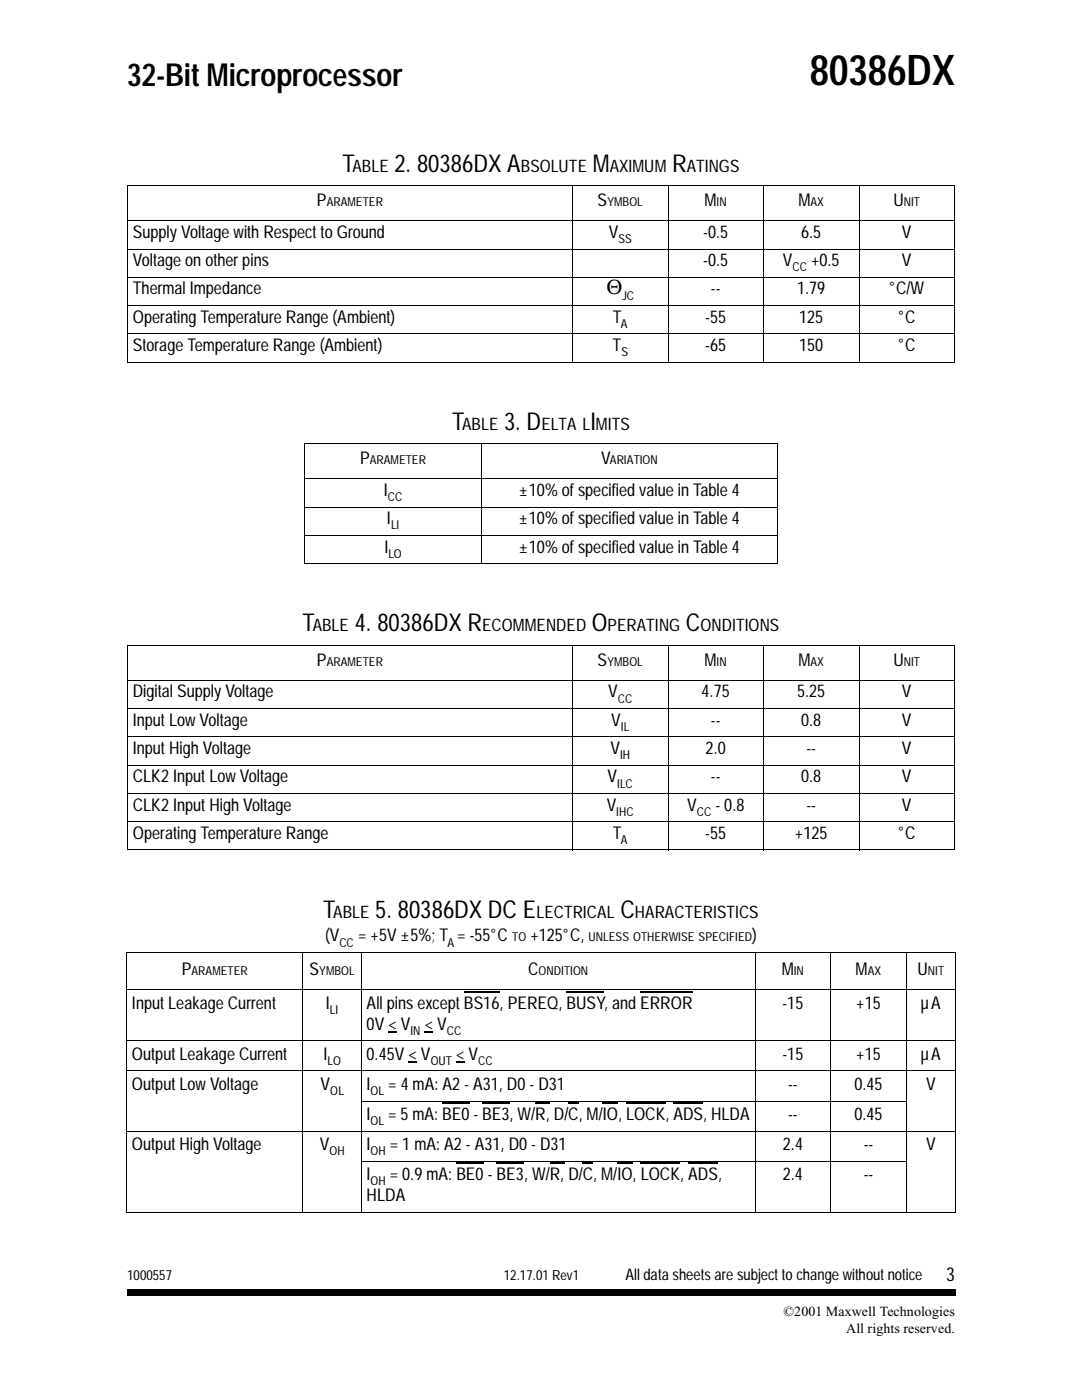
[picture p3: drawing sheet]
<svg xmlns="http://www.w3.org/2000/svg" width="216mm" height="279mm" viewBox="0 0 216 279" stroke-linecap="round" stroke-linejoin="round" font-family="sans-serif">
<defs><g id="words">
<text font-size="8.5" x="161.6" y="17">80386DX</text>
<text font-size="6.3" x="25.4" y="17.1">32-Bit Microprocessor</text>
<g font-size="4.9">
<text x="68.3" y="34.3">T</text>
<text x="78.7" y="34.3">2. 80386DX A</text>
<text x="118.3" y="34.3">M</text>
<text x="134.1" y="34.3">R</text>
<text x="90.2" y="85.8">T</text>
<text x="100.6" y="85.8">3. D</text>
<text x="117.8" y="85.8">I</text>
<text x="60.4" y="126">T</text>
<text x="70.8" y="126">4. 80386DX R</text>
<text x="118.1" y="126">O</text>
<text x="136.9" y="126">C</text>
<text x="64.5" y="183.2">T</text>
<text x="74.9" y="183.2">5. 80386DX DC E</text>
<text x="123.8" y="183.2">C</text>
</g>
<text font-size="4.2" x="121" y="58.8">Θ</text>
<text font-size="3.9" x="188.8" y="255.6">3</text>
<g font-size="3.5">
<text x="63.2" y="41.1">P</text>
<text x="119.3" y="41.1">S</text>
<text x="140.6" y="41.1">M</text>
<text x="159.3" y="41.1">M</text>
<text x="178.3" y="41.1">U</text>
<text x="26.5" y="47.5">Supply Voltage with Respect to Ground</text>
<text x="121.5" y="47.5">V</text>
<text x="140.3" y="47.5">-0.5</text>
<text x="159.8" y="47.5">6.5</text>
<text x="180" y="47.5">V</text>
<text x="26.5" y="53.1">Voltage on other pins</text>
<text x="140.3" y="53.1">-0.5</text>
<text x="156.2" y="53.1">V</text>
<text x="161.8" y="53.1">+0.5</text>
<text x="180" y="53.1">V</text>
<text x="26.5" y="58.8">Thermal Impedance</text>
<text x="141.9" y="58.8">--</text>
<text x="159" y="58.8">1.79</text>
<text x="177.4" y="58.8">°C/W</text>
<text x="26.5" y="64.4">Operating Temperature Range (Ambient)</text>
<text x="122.3" y="64.4">T</text>
<text x="140.7" y="64.4">-55</text>
<text x="159.5" y="64.4">125</text>
<text x="179.2" y="64.4">°C</text>
<text x="26.5" y="70">Storage Temperature Range (Ambient)</text>
<text x="122.2" y="70">T</text>
<text x="140.7" y="70">-65</text>
<text x="159.5" y="70">150</text>
<text x="179.2" y="70">°C</text>
<text x="71.8" y="92.6">P</text>
<text x="120" y="92.6">V</text>
<text x="76.6" y="99">I</text>
<text x="103.6" y="99">±10% of specified value in Table 4</text>
<text x="77.2" y="104.6">I</text>
<text x="103.6" y="104.6">±10% of specified value in Table 4</text>
<text x="76.7" y="110.3">I</text>
<text x="103.6" y="110.3">±10% of specified value in Table 4</text>
<text x="63.2" y="132.8">P</text>
<text x="119.3" y="132.8">S</text>
<text x="140.6" y="132.8">M</text>
<text x="159.3" y="132.8">M</text>
<text x="178.3" y="132.8">U</text>
<text x="26.5" y="139.2">Digital Supply Voltage</text>
<text x="121.4" y="139.2">V</text>
<text x="140" y="139.2">4.75</text>
<text x="159" y="139.2">5.25</text>
<text x="180" y="139.2">V</text>
<text x="26.5" y="144.8">Input Low Voltage</text>
<text x="122" y="144.8">V</text>
<text x="141.9" y="144.8">--</text>
<text x="159.8" y="144.8">0.8</text>
<text x="180" y="144.8">V</text>
<text x="26.5" y="150.5">Input High Voltage</text>
<text x="121.8" y="150.5">V</text>
<text x="140.8" y="150.5">2.0</text>
<text x="160.9" y="150.5">--</text>
<text x="180" y="150.5">V</text>
<text x="26.5" y="156.1">CLK2 Input Low Voltage</text>
<text x="26.5" y="161.8">CLK2 Input High Voltage</text>
<text x="121.1" y="161.8">V</text>
<text x="121.2" y="156.1">V</text>
<text x="137.1" y="161.8">V</text>
<text x="141.9" y="156.1">--</text>
<text x="142.7" y="161.8">- 0.8</text>
<text x="159.8" y="156.1">0.8</text>
<text x="160.9" y="161.8">--</text>
<text x="180" y="161.8">V</text>
<text x="180" y="156.1">V</text>
<text x="26.5" y="167.4">Operating Temperature Range</text>
<text x="122.3" y="167.4">T</text>
<text x="140.7" y="167.4">-55</text>
<text x="158.6" y="167.4">+125</text>
<text x="179.2" y="167.4">°C</text>
<text x="64.9" y="187.9">(V</text>
<text x="71.5" y="187.9">= +5V ±5%; T = -55°C</text>
<text x="105.8" y="187.9">+125°C,</text>
<text x="150.1" y="187.9">)</text>
<text x="36.3" y="194.6">P</text>
<text x="61.8" y="194.6">S</text>
<text x="105.4" y="194.6">C</text>
<text x="156" y="194.6">M</text>
<text x="170.7" y="194.6">M</text>
<text x="183" y="194.6">U</text>
<text x="26.3" y="201.3">Input Leakage Current</text>
<text x="65" y="201.3">I</text>
<text x="73.2" y="201.3">All pins except BS16, PEREQ, BUSY, and ERROR</text>
<text x="156.1" y="201.3">-15</text>
<text x="170.9" y="201.3">+15</text>
<text x="183.8" y="201.3">µA</text>
<text x="73.2" y="205.5">0V &lt; V</text>
<text x="84.8" y="205.5">&lt; V</text>
<text x="26.3" y="211.5">Output Leakage Current</text>
<text x="64.5" y="211.5">I</text>
<text x="73.2" y="211.5">0.45V &lt; V</text>
<text x="91" y="211.5">&lt; V</text>
<text x="156.1" y="211.5">-15</text>
<text x="170.9" y="211.5">+15</text>
<text x="183.8" y="211.5">µA</text>
<text x="26.3" y="217.5">Output Low Voltage</text>
<text x="64" y="217.5">V</text>
<text x="73.2" y="217.5">I</text>
<text x="77.5" y="217.5">= 4 mA: A2 - A31, D0 - D31</text>
<text x="157.3" y="217.5">--</text>
<text x="170.5" y="217.5">0.45</text>
<text x="184.8" y="217.5">V</text>
<text x="73.2" y="223.5">I</text>
<text x="77.4" y="223.5">= 5 mA: BE0- BE3, W/R, D/C, M/IO, LOCK, ADS, HLDA</text>
<text x="157.3" y="223.5">--</text>
<text x="170.5" y="223.5">0.45</text>
<text x="26.3" y="229.5">Output High Voltage</text>
<text x="63.8" y="229.5">V</text>
<text x="73.2" y="229.5">I</text>
<text x="77.8" y="229.5">= 1 mA: A2 - A31, D0 - D31</text>
<text x="156.2" y="229.5">2.4</text>
<text x="172.4" y="229.5">--</text>
<text x="184.8" y="229.5">V</text>
<text x="73.2" y="239.7">HLDA</text>
<text x="73.2" y="235.5">I</text>
<text x="77.8" y="235.5">= 0.9 mA: BE0- BE3, W/R, D/C, M/IO, LOCK, ADS,</text>
<text x="156.2" y="235.5">2.4</text>
<text x="172.3" y="235.5">--</text>
</g>
<g font-size="3.4">
<text x="70.4" y="34.3">ABLE</text>
<text x="103.9" y="34.3">BSOLUTE</text>
<text x="121.7" y="34.3">AXIMUM</text>
<text x="137" y="34.3">ATINGS</text>
<text x="92.2" y="85.8">ABLE</text>
<text x="108" y="85.8">ELTA L MITS</text>
<text x="62.4" y="126">ABLE</text>
<text x="96.2" y="126">ECOMMENDED</text>
<text x="121.2" y="126">PERATING</text>
<text x="139.8" y="126">ONDITIONS</text>
<text x="66.5" y="183.2">ABLE</text>
<text x="107.1" y="183.2">LECTRICAL</text>
<text x="126.7" y="183.2">HARACTERISTICS</text>
</g>
<text font-size="3.2" x="124.8" y="255.5">All data sheets are subject to change without notice</text>
<g font-size="2.8">
<text x="25.4" y="255.4">1000557</text>
<text x="100.5" y="255.4">12.17.01 Rev1</text>
<text x="156.3" y="262.6">©2001 Maxwell Technologies</text>
<text x="168.9" y="266.1">All rights reserved.</text>
</g>
<g font-size="2.5">
<text x="65.2" y="41.1">ARAMETER</text>
<text x="121.2" y="41.1">YMBOL</text>
<text x="143" y="41.1">IN</text>
<text x="161.7" y="41.1">AX</text>
<text x="180.3" y="41.1">NIT</text>
<text x="123.4" y="48.5">SS</text>
<text x="124.1" y="59.8">JC</text>
<text x="158.1" y="54.1">CC</text>
<text x="123.9" y="65.4">A</text>
<text x="124" y="71.1">S</text>
<text x="73.8" y="92.6">ARAMETER</text>
<text x="121.7" y="92.6">ARIATION</text>
<text x="77.4" y="100">CC</text>
<text x="78" y="105.7">LI</text>
<text x="77.5" y="111.3">LO</text>
<text x="65.2" y="132.8">ARAMETER</text>
<text x="121.2" y="132.8">YMBOL</text>
<text x="143" y="132.8">IN</text>
<text x="161.7" y="132.8">AX</text>
<text x="180.3" y="132.8">NIT</text>
<text x="123.3" y="140.2">CC</text>
<text x="123.9" y="145.9">IL</text>
<text x="123.7" y="151.6">IH</text>
<text x="123.1" y="157.2">ILC</text>
<text x="123" y="162.8">IHC</text>
<text x="139" y="162.8">CC</text>
<text x="123.9" y="168.5">A</text>
<text x="67.7" y="188.9">CC</text>
<text x="89.3" y="188.9">A</text>
<text x="102.2" y="187.9">TO</text>
<text x="117.4" y="187.9">UNLESS OTHERWISE SPECIFIED</text>
<text x="38.2" y="194.6">ARAMETER</text>
<text x="63.7" y="194.6">YMBOL</text>
<text x="107.5" y="194.6">ONDITION</text>
<text x="158.4" y="194.6">IN</text>
<text x="173.1" y="194.6">AX</text>
<text x="185.2" y="194.6">NIT</text>
<text x="65.8" y="202.4">LI</text>
<text x="81.9" y="206.6">IN</text>
<text x="89.2" y="206.6">CC</text>
<text x="65.3" y="212.6">LO</text>
<text x="85.9" y="212.6">OUT</text>
<text x="95.4" y="212.6">CC</text>
<text x="65.9" y="218.6">OL</text>
<text x="74" y="218.6">OL</text>
<text x="74" y="224.6">OL</text>
<text x="65.7" y="230.5">OH</text>
<text x="74" y="230.5">OH</text>
<text x="74" y="236.6">OH</text>
</g>
</g></defs>
<path d="M206 36h5.7v30.7h-5.7zM206 71.3h5.7v30.7h-5.7zM206 106.6h5.7v30.6h-5.7zM206 141.7h5.7v30.7h-5.7zM206 176.8h5.7v30.7h-5.7zM206 211.8h5.7v30.7h-5.7z" fill="#000"/>
<g fill="none" stroke="#000" stroke-width=".34">
<path d="M206 36h5.7M206 35.8v30.9M205.8 66.7h5.9M206 71.3h5.7M206 71.2v30.8M205.8 102h5.9M206 106.6h5.7M206 106.4v30.8M205.8 137.2h5.9M206 141.7h5.7M206 141.6v30.8M205.8 172.4h5.9"/>
<path d="M206 176.8h5.7M206 176.6v30.9M205.8 207.5h5.9M206 211.8h5.7M206 211.7v30.8M205.8 242.5h5.9"/>
</g>
<path d="M203.1 30.4h8.6v215h-8.6z" fill="#fff"/>
<path d="M77.5 205.8h1.7v.2h-1.7zM81.5 211.8h1.7v.2h-1.7zM84.8 205.8h1.6v.2h-1.6zM91 211.8h1.7v.2h-1.7zM25.4 257.2h.6v1.4h-.6zM26 257.2h164v1.4h-164zM190 257.2h.7v1.4h-.7z" fill="#000"/>
<g fill="none" stroke="#000" stroke-width=".25">
<path d="M92.6 198h7.1M113 198h7.5M127.8 198h10.4M88.2 220.2h5.5M91.1 232.2h5.4M96.2 220.2h5.5M99.1 232.2h5.5M106.8 220.2h2.9M109.7 232.2h2.9M113.4 220.2h2.1M116.3 232.2h2.1M120.3 220.2h3"/>
<path d="M123.2 232.2h3M124.9 220.2h7.9M127.8 232.2h7.9M134.4 220.2h5.9M137.3 232.2h6"/>
</g>
<g fill="none" stroke="#000" stroke-width=".2">
<path d="M25.4 37h165.1M25.4 37.1v35.1M114.3 36.9v35.4M133.3 36.9v35.4M152.4 36.9v35.4M171.4 36.9v35.4M190.5 37.1v35.1M25.4 44.1h165.1M25.4 49.7h165.1M25.4 55.3h165.1M25.4 61h165.1M25.4 66.6h165.1"/>
<path d="M25.4 72.3h165.1M60.7 88.5h94.5M60.7 95.5h94.5M60.8 88.6v23.8M96.1 88.4v24.2M155.1 88.6v23.8M60.7 101.2h94.5M60.7 106.8h94.5M60.7 112.5h94.5M25.4 128.7h165.1M25.4 135.8h165.1M25.4 128.8v40.7"/>
<path d="M114.3 128.7v41M133.3 128.7v41M152.4 128.7v41M171.4 128.7v41M190.5 128.8v40.7M25.4 141.4h165.1M25.4 147.1h165.1M25.4 152.7h165.1M25.4 158.4h165.1M25.4 164h165.1M25.4 169.6h165.1M25.2 190.1h165.5"/>
<path d="M25.2 197.5h165.5M25.3 190.2v51.7M60.5 190v52.1M72.1 190v52.1M150.7 190v52.1M165.8 190v52.1M180.8 190v52.1M190.6 190.2v51.7M25.2 207.7h165.5M25.2 213.7h165.5M72 219.8h108.9M25.2 225.7h165.5"/>
<path d="M72 231.7h108.9M25.2 242h165.5"/>
</g>
<use href="#words"/>
</svg>
